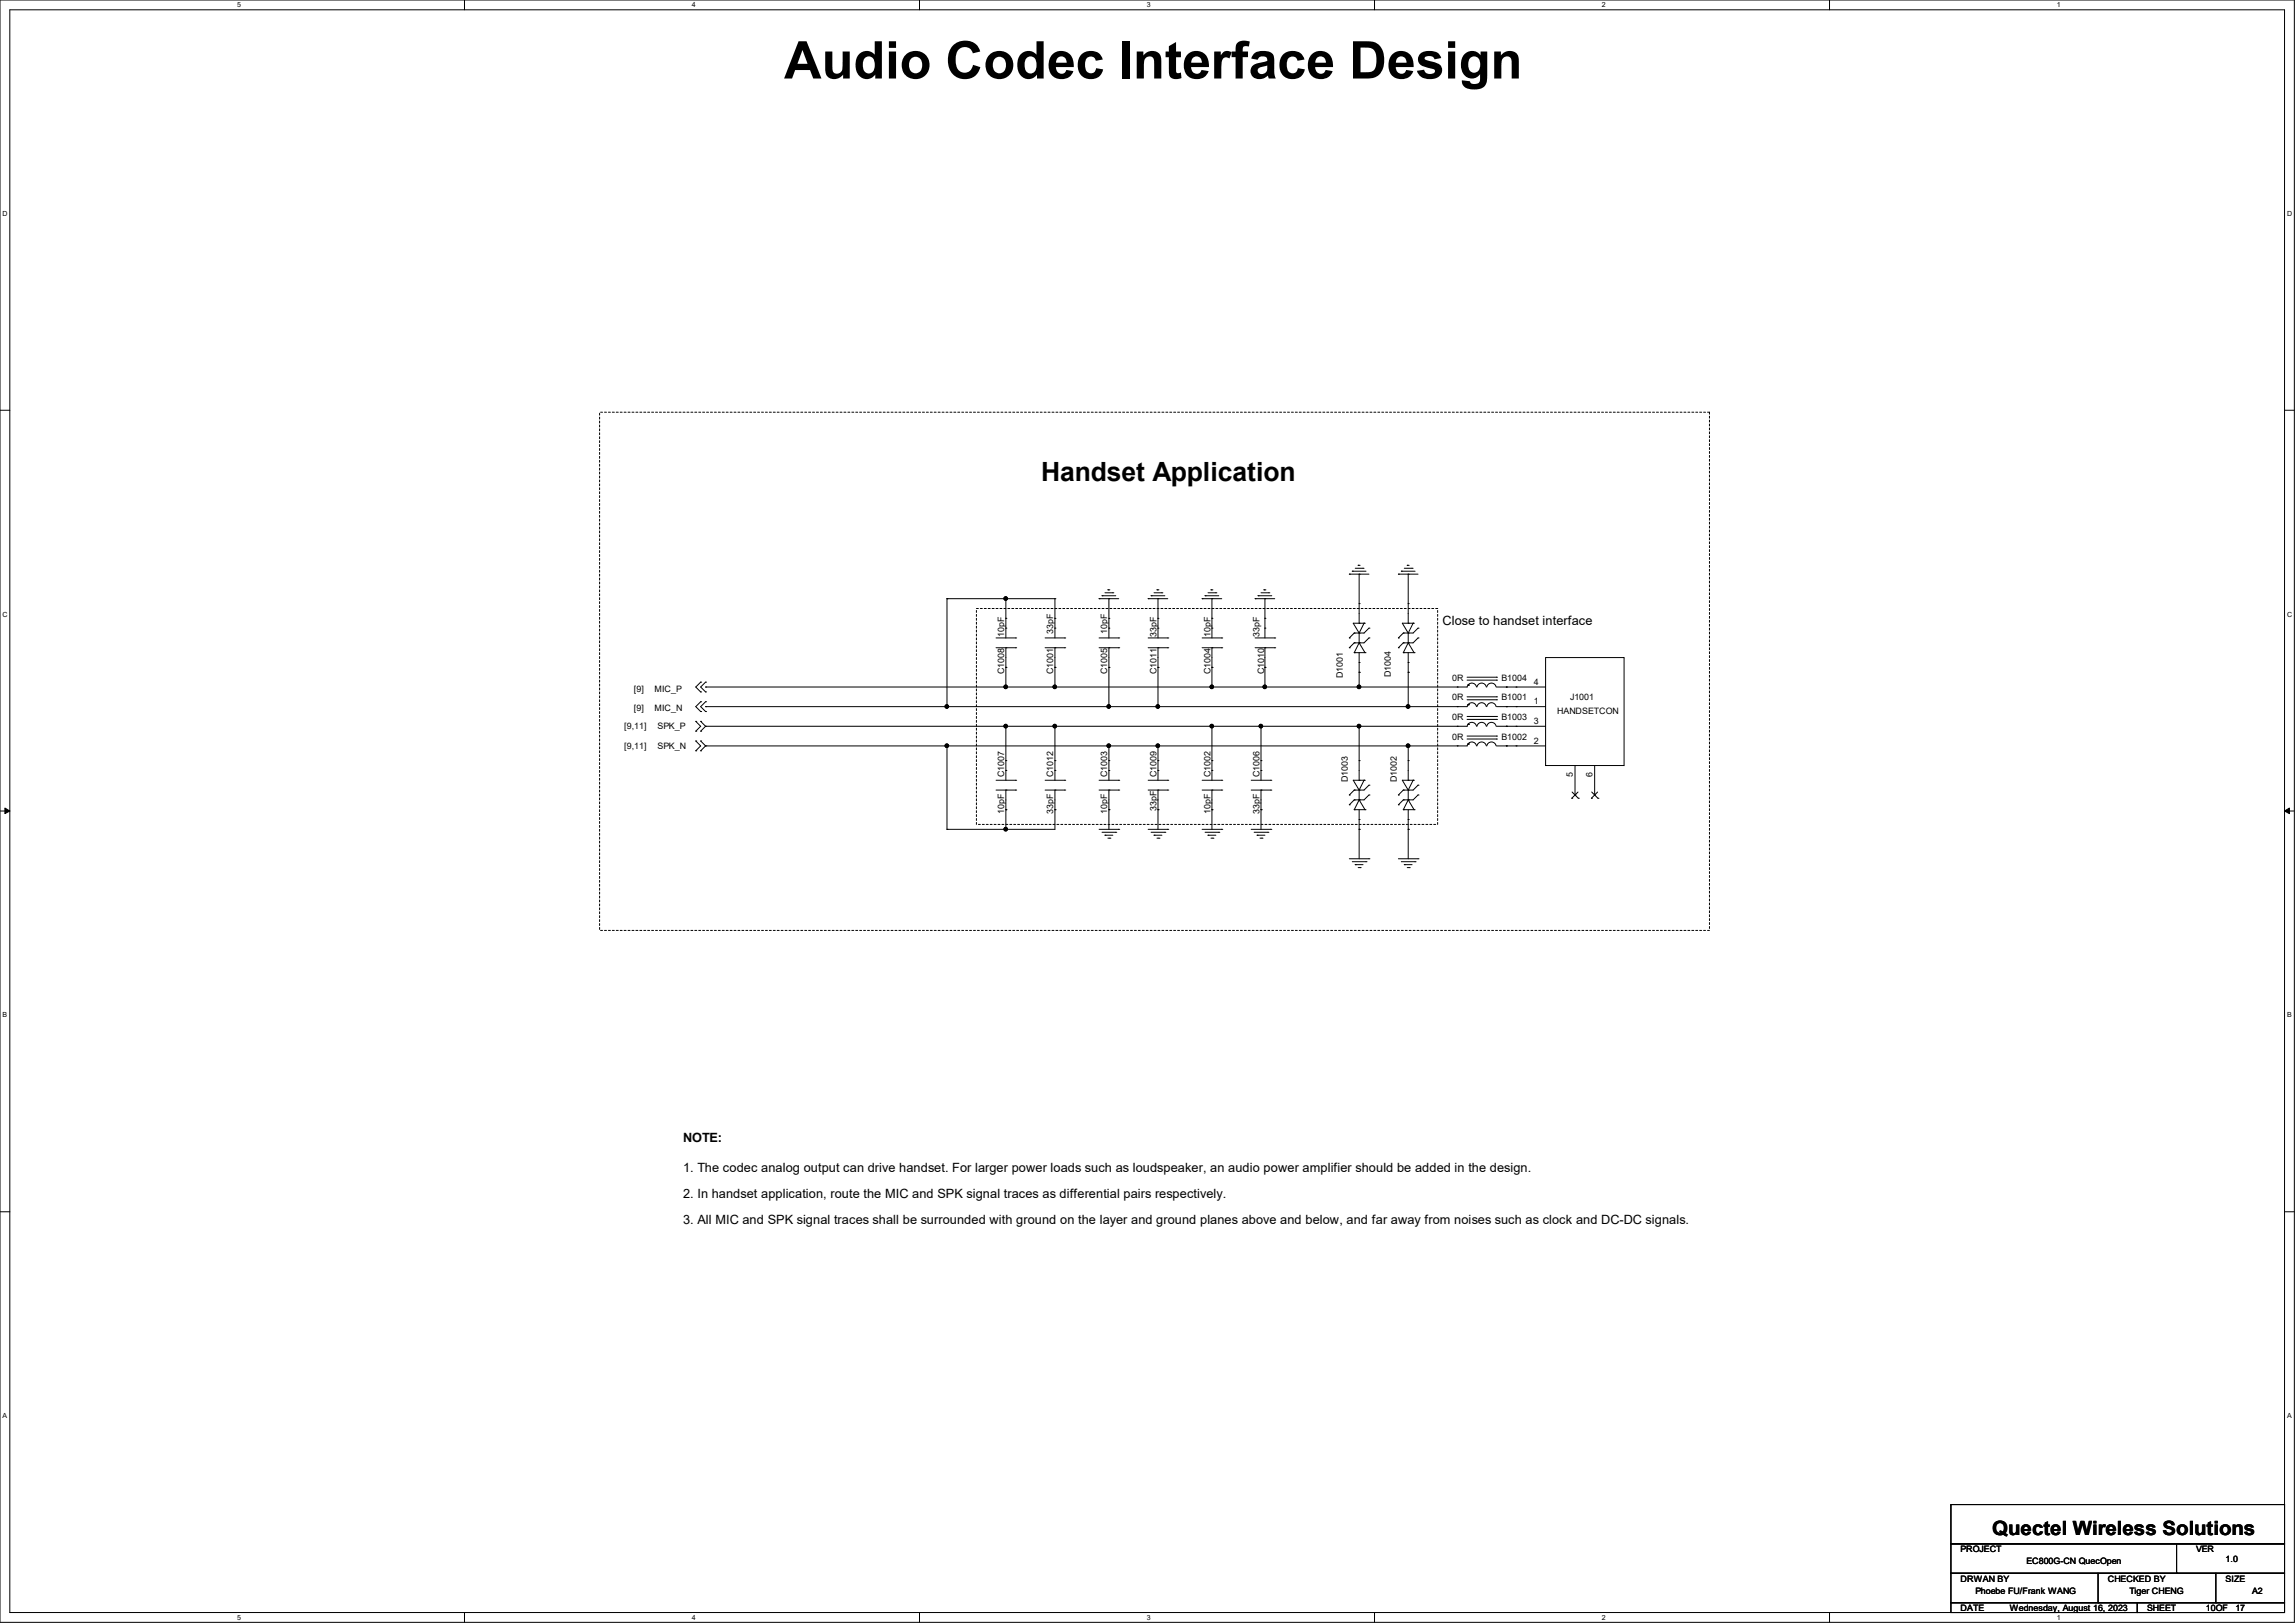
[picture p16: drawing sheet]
<svg xmlns="http://www.w3.org/2000/svg" width="297mm" height="210mm" viewBox="0 0 297 210" stroke-linecap="round" stroke-linejoin="round" font-family="sans-serif">
<defs><g id="words">
<text font-size="6.7" x="101.5" y="10.2">Audio Codec Interface Design</text>
<text font-size="3.4" x="134.7" y="62.2">Handset Application</text>
<text font-size="2.5" x="257.8" y="198.6">Quectel Wireless Solutions</text>
<g font-size="1.7">
<text x="186.7" y="80.9">Close to handset interface</text>
<text x="88.4" y="147.8">NOTE:</text>
<text x="88.4" y="151.6">1. The codec analog output can drive handset. For larger power loads such as loudspeaker, an audio power amplifier should be added in the design.</text>
<text x="88.4" y="155">2. In handset application, route the MIC and SPK signal traces as differential pairs respectively.</text>
<text x="88.4" y="158.4">3. All MIC and SPK signal traces shall be surrounded with ground on the layer and ground planes above and below, and far away from noises such as clock and DC-DC signals.</text>
</g>
<g font-size="1.1">
<text x="130" y="82.4" transform="rotate(-90 130 82.4)">10pF</text>
<text x="136.3" y="82" transform="rotate(-90 136.3 82)">33pF</text>
<text x="143.3" y="82" transform="rotate(-90 143.3 82)">10pF</text>
<text x="149.7" y="82.4" transform="rotate(-90 149.7 82.4)">33pF</text>
<text x="156.6" y="82.4" transform="rotate(-90 156.6 82.4)">10pF</text>
<text x="163" y="82.4" transform="rotate(-90 163 82.4)">33pF</text>
<text x="82" y="89.5">[9]</text>
<text x="84.7" y="89.5">MIC_P</text>
<text x="130" y="87.2" transform="rotate(-90 130 87.2)">C1008</text>
<text x="136.3" y="87.2" transform="rotate(-90 136.3 87.2)">C1001</text>
<text x="143.3" y="87.2" transform="rotate(-90 143.3 87.2)">C1005</text>
<text x="149.7" y="87.2" transform="rotate(-90 149.7 87.2)">C1011</text>
<text x="156.6" y="87.2" transform="rotate(-90 156.6 87.2)">C1004</text>
<text x="163.6" y="87.2" transform="rotate(-90 163.6 87.2)">C1010</text>
<text x="173.8" y="87.8" transform="rotate(-90 173.8 87.8)">D1001</text>
<text x="180" y="87.6" transform="rotate(-90 180 87.6)">D1004</text>
<text x="188" y="88.1">0R</text>
<text x="194.3" y="88.1">B1004</text>
<text x="198.5" y="88.6">4</text>
<text x="80.8" y="94.3">[9,11]</text>
<text x="82" y="92">[9]</text>
<text x="84.7" y="92">MIC_N</text>
<text x="85.1" y="94.3">SPK_P</text>
<text x="188" y="93.2">0R</text>
<text x="188" y="95.7">0R</text>
<text x="188" y="90.6">0R</text>
<text x="194.3" y="93.2">B1003</text>
<text x="194.3" y="95.7">B1002</text>
<text x="194.3" y="90.6">B1001</text>
<text x="198.5" y="91.1">1</text>
<text x="198.5" y="93.7">3</text>
<text x="201.5" y="92.4">HANDSETCON</text>
<text x="203.2" y="90.6">J1001</text>
<text x="80.8" y="96.9">[9,11]</text>
<text x="85.1" y="96.9">SPK_N</text>
<text x="130" y="100.6" transform="rotate(-90 130 100.6)">C1007</text>
<text x="136.3" y="100.6" transform="rotate(-90 136.3 100.6)">C1012</text>
<text x="143.3" y="100.6" transform="rotate(-90 143.3 100.6)">C1003</text>
<text x="149.7" y="100.6" transform="rotate(-90 149.7 100.6)">C1009</text>
<text x="156.6" y="100.6" transform="rotate(-90 156.6 100.6)">C1002</text>
<text x="163" y="100.6" transform="rotate(-90 163 100.6)">C1006</text>
<text x="174.4" y="101.2" transform="rotate(-90 174.4 101.2)">D1003</text>
<text x="180.8" y="101.2" transform="rotate(-90 180.8 101.2)">D1002</text>
<text x="198.5" y="96.2">2</text>
<text x="203.5" y="100.6" transform="rotate(-90 203.5 100.6)">5</text>
<text x="206.1" y="100.6" transform="rotate(-90 206.1 100.6)">6</text>
<text x="130" y="105.3" transform="rotate(-90 130 105.3)">10pF</text>
<text x="136.3" y="105.3" transform="rotate(-90 136.3 105.3)">33pF</text>
<text x="143.3" y="105.3" transform="rotate(-90 143.3 105.3)">10pF</text>
<text x="149.7" y="104.9" transform="rotate(-90 149.7 104.9)">33pF</text>
<text x="156.6" y="105.3" transform="rotate(-90 156.6 105.3)">10pF</text>
<text x="163" y="105.3" transform="rotate(-90 163 105.3)">33pF</text>
<text x="253.7" y="200.9">PROJECT</text>
<text x="262.2" y="202.4">EC800G-CN QuecOpen</text>
<text x="284.2" y="200.9">VER</text>
<text x="288" y="202.1">1.0</text>
<text x="253.7" y="208.5">DATE</text>
<text x="253.7" y="204.7">DRWAN BY</text>
<text x="255.6" y="206.2">Phoebe FU/Frank WANG</text>
<text x="260.1" y="208.5">Wednesday, August 16, 2023</text>
<text x="272.8" y="204.7">CHECKED BY</text>
<text x="275.6" y="206.2">Tiger CHENG</text>
<text x="277.9" y="208.5">SHEET</text>
<text x="285.5" y="208.5">10OF</text>
<text x="288" y="204.7">SIZE</text>
<text x="289.3" y="208.5">17</text>
<text x="291.5" y="206.2">A2</text>
</g>
<g font-size=".9">
<text x="30.7" y=".9">5</text>
<text x="89.5" y=".9">4</text>
<text x="148.4" y=".9">3</text>
<text x="207.3" y=".9">2</text>
<text x="266.2" y=".9">1</text>
<text x=".3" y="28">D</text>
<text x="296" y="28">D</text>
<text x=".3" y="79.8">C</text>
<text x="296" y="79.8">C</text>
<text x=".3" y="131.7">B</text>
<text x="296" y="131.7">B</text>
<text x=".3" y="183.5">A</text>
<text x="296" y="183.5">A</text>
<text x="30.7" y="209.6">5</text>
<text x="89.5" y="209.6">4</text>
<text x="148.4" y="209.6">3</text>
<text x="207.3" y="209.6">2</text>
<text x="266.2" y="209.6">1</text>
</g>
</g></defs>
<path d="M0 0h296.9v209.9h-296.9zM1.3 1.3h294.4v207.4h-294.4z" fill="none" stroke="#000" stroke-width=".13"/>
<g fill="#fff">
<path d="M30.7 .1h.5v1h-.5z"/>
<path d="M30.7 208.8h.5v1h-.5z"/>
</g>
<path d="M60.1 0v1.3M60.1 208.7v1.2" fill="none" stroke="#000" stroke-width=".13"/>
<g fill="#fff">
<path d="M89.5 .1h.5v1h-.5z"/>
<path d="M89.5 208.8h.5v1h-.5z"/>
</g>
<path d="M119 0v1.3M119 208.7v1.2" fill="none" stroke="#000" stroke-width=".13"/>
<g fill="#fff">
<path d="M148.4 .1h.5v1h-.5z"/>
<path d="M148.4 208.8h.5v1h-.5z"/>
</g>
<path d="M177.9 0v1.3M177.9 208.7v1.2" fill="none" stroke="#000" stroke-width=".13"/>
<g fill="#fff">
<path d="M207.3 .1h.5v1h-.5z"/>
<path d="M207.3 208.8h.5v1h-.5z"/>
</g>
<path d="M236.8 0v1.3M236.8 208.7v1.2" fill="none" stroke="#000" stroke-width=".13"/>
<g fill="#fff">
<path d="M266.2 .1h.5v1h-.5z"/>
<path d="M266.2 208.8h.5v1h-.5z"/>
<path d="M.3 27.2h.7v1h-.7z"/>
<path d="M296 27.2h.6v1h-.6z"/>
<path d="M.3 79h.7v1h-.7z"/>
<path d="M296 79h.6v1h-.6z"/>
</g>
<path d="M0 53.1h1.3M295.7 53.1h1.2" fill="none" stroke="#000" stroke-width=".13"/>
<g fill="#fff">
<path d="M.3 130.9h.6v1h-.6z"/>
<path d="M296 130.9h.6v1h-.6z"/>
</g>
<path d="M0 104.9h1.3M295.7 104.9h1.2" fill="none" stroke="#000" stroke-width=".13"/>
<path d="M.6 104.6l.7 .3-.7 .4zM295.7 104.9l.6-.3v.7z" fill="#000" stroke="#000" stroke-width=".13"/>
<g fill="#fff">
<path d="M.3 182.7h.6v1h-.6z"/>
<path d="M296 182.7h.5v1h-.5z"/>
</g>
<g fill="none" stroke="#000" stroke-width=".13">
<path d="M122.6 77.5h.1M122.6 77.5h13.9M122.6 77.5v13.9M130.2 77.5h.1M130.2 77.5v5M136.5 77.5h.1M136.5 77.5v5M142.2 77.5h.1M142.2 77.5h2.6M142.6 77.1h.1M142.6 77.1h1.8M143 76.7h1"/>
<path d="M143.4 76.3h.1M143.4 76.3h.2M143.5 77.5h.1M143.5 77.5v5M144 76.7h.1M148.6 77.5h.1M148.6 77.5h2.5M149 77.1h.1M149 77.1h1.7M149.4 76.7h1M149.7 76.3h.1M149.7 76.3h.3"/>
<path d="M149.9 77.5h.1M149.9 77.5v5M150.4 76.7h.1M155.6 77.5h.1M155.6 77.5h2.5M156 77.1h.1M156 77.1h1.7M156.3 76.7h1.1M156.7 76.3h.1M156.7 76.3h.3M156.8 77.5h.1M156.8 77.5v5"/>
<path d="M157.4 76.7h.1M162.4 77.5h.1M162.4 77.5h2.6M162.8 77.1h.1M162.8 77.1h1.8M163.2 76.7h1M163.6 76.3h.1M163.6 76.3h.2M163.7 77.5h.1M163.7 77.5v5M164.2 76.7h.1M174.6 74.3h.1"/>
<path d="M174.6 74.3h2.6M175 73.9h.1M175 73.9h1.8M175.4 73.5h1M175.8 73.2h.1M175.8 73.2h.2M175.9 78.1h.1M175.9 74.3h.1M175.9 74.3v6.3M176.4 73.5h.1M181 74.3h.1M181 74.3h2.5"/>
<path d="M181.4 73.9h.1M181.4 73.9h1.7M181.7 73.5h1.1M182.1 73.2h.1M182.1 73.2h.3M182.2 78.1h.1M182.2 74.3h.1M182.2 74.3v6.3M182.8 73.5h.1M90 93.3h.1M90 94.6h.1M90 95.9h.1"/>
<path d="M90 97.2h.1M90 93.3l.7 .7-.7 .6M90 95.9l.7 .6-.7 .7M90.7 94.6h.1M90.7 93.3h.1M90.7 97.2h.1M90.7 95.9h.1M90.7 88.3h.1M90.7 89.5h.1M90.7 90.8h.1M90.7 92.1h.1M90.7 93.3l.6 .7"/>
<path d="M90.7 95.9l.6 .6M90.7 88.3l-.7 .6 .7 .6M90.7 90.8l-.7 .6 .7 .7M91.3 88.3h.1M91.3 89.5h.1M91.3 90.8h.1M91.3 92.1h.1M91.3 88.9h.1M91.3 91.4h.1M91.3 94h.1M91.3 96.5h.1M91.3 94l-.6 .6"/>
<path d="M91.3 96.5l-.6 .7M91.3 88.3l-.6 .6 .6 .6M91.3 90.8l-.6 .6 .6 .7M91.3 94h98.6M91.3 96.5h98.6M91.3 88.9h98.6M91.3 91.4h98.6M122.6 91.4h.1M122.6 96.5h.1M122.6 96.5v10.8M128.9 83.8h2.5M128.9 82.5h2.5"/>
<path d="M130.2 83.8h.1M130.2 81.3h.1M130.2 86.4h.1M130.2 80h.1M130.2 99.7h.1M130.2 98.4h.1M130.2 88.9h.1M130.2 94h.1M130.2 83.8v5.1M130.2 94v7M131.4 83.8h.1M131.4 82.5h.1"/>
<path d="M135.3 83.8h2.5M135.3 82.5h2.5M136.5 83.8h.1M136.5 81.3h.1M136.5 86.4h.1M136.5 80h.1M136.5 99.7h.1M136.5 98.4h.1M136.5 88.9h.1M136.5 94h.1M136.5 83.8v5.1M136.5 94v7"/>
<path d="M137.8 83.8h.1M137.8 82.5h.1M142.2 83.8h2.6M142.2 82.5h2.6M143.5 99.7h.1M143.5 98.4h.1M143.5 83.8h.1M143.5 81.3h.1M143.5 86.4h.1M143.5 80h.1M143.5 96.5h.1M143.5 91.4h.1"/>
<path d="M143.5 83.8v7.6M143.5 96.5v4.5M144.8 83.8h.1M144.8 82.5h.1M148.6 83.8h2.5M148.6 82.5h2.5M149.9 99.7h.1M149.9 98.4h.1M149.9 83.8h.1M149.9 81.3h.1M149.9 86.4h.1M149.9 80h.1"/>
<path d="M149.9 96.5h.1M149.9 91.4h.1M149.9 83.8v7.6M149.9 96.5v4.5M151.1 83.8h.1M151.1 82.5h.1M155.6 83.8h2.5M155.6 82.5h2.5M156.8 83.8h.1M156.8 81.3h.1M156.8 86.4h.1M156.8 80h.1"/>
<path d="M156.8 99.7h.1M156.8 98.4h.1M156.8 88.9h.1M156.8 94h.1M156.8 83.8v5.1M156.8 94v7M158.1 83.8h.1M158.1 82.5h.1M162.4 83.8h2.6M162.4 82.5h2.6M163.2 99.7h.1M163.2 98.4h.1"/>
<path d="M163.2 94h.1M163.2 94v7M163.7 83.8h.1M163.7 81.3h.1M163.7 86.4h.1M163.7 80h.1M163.7 88.9h.1M163.7 83.8v5.1M165 83.8h.1M165 82.5h.1M174.6 83.8h.1M174.6 82.5h.1"/>
<path d="M175.3 84.5h.1M175.3 83.2h.1M175.3 81.9h.1M175.3 84.5h1.4M175.3 83.2l-.7 .6M175.3 81.9l-.7 .6M175.9 98.4h.1M175.9 83.2h.1M175.9 85.7h.1M175.9 81.9h.1M175.9 80.6h.1M175.9 87h.1"/>
<path d="M175.9 88.9h.1M175.9 94h.1M175.9 81.9v1.3M175.9 84.5v4.4M175.9 94v7M175.9 83.2l.8 1.3M175.9 83.2l-.6 1.3M176.5 80.6h.1M176.5 80.6h-1.4l.8 1.3M176.5 80.6l-.6 1.3M176.7 84.5h.1M177.2 82.5h.1"/>
<path d="M177.2 81.3h.1M177.2 82.5l-.7 .7h-1.2M177.2 81.3l-.7 .6h-1.2M181 83.8h.1M181 82.5h.1M181.6 84.5h.1M181.6 83.2h.1M181.6 81.9h.1M181.6 84.5h1.4M181.6 83.2l-.6 .6M181.6 81.9l-.6 .6M182.2 98.4h.1"/>
<path d="M182.2 83.2h.1M182.2 85.7h.1M182.2 81.9h.1M182.2 80.6h.1M182.2 87h.1M182.2 91.4h.1M182.2 96.5h.1M182.2 81.9v1.3M182.2 84.5v6.9M182.2 96.5v4.5M182.2 83.2l.8 1.3M182.2 83.2l-.6 1.3"/>
<path d="M182.9 80.6h.1M182.9 80.6h-1.4l.7 1.3M182.9 80.6l-.7 1.3M183 84.5h.1M183.5 82.5h.1M183.5 81.3h.1M183.5 82.5l-.6 .7h-1.3M183.5 81.3l-.6 .6h-1.3M188.6 94h.1M188.6 96.5h.1M188.6 88.9h.1M188.6 91.4h.1"/>
<path d="M189.9 93.1h3.8M189.9 92.7h3.8M189.9 95.6h3.8M189.9 95.2h3.8M189.9 88h3.8M189.9 87.6h3.8M189.9 90.6h3.8M189.9 90.2h3.8M190 93.7h.1M190 96.3h.1M190 88.6h.1M190 91.2h.1"/>
<path d="M191.1 94a.61 .61 0 0 0-.6-.5 .61 .61 0 0 0-.6 .5M191.1 96.5a.61 .61 0 0 0-.6-.5 .61 .61 0 0 0-.6 .5M191.1 88.9a.61 .61 0 0 0-.6-.5 .61 .61 0 0 0-.6 .5M191.1 91.4a.61 .61 0 0 0-.6-.5 .61 .61 0 0 0-.6 .5M192.3 94a.61 .61 0 0 0-.6-.5 .61 .61 0 0 0-.6 .5M192.3 96.5a.61 .61 0 0 0-.6-.5 .61 .61 0 0 0-.6 .5M192.3 88.9a.61 .61 0 0 0-.6-.5 .61 .61 0 0 0-.6 .5M192.3 91.4a.61 .61 0 0 0-.6-.5 .61 .61 0 0 0-.6 .5M193.6 94a.61 .61 0 0 0-.6-.5 .61 .61 0 0 0-.6 .5M193.6 96.5a.61 .61 0 0 0-.6-.5 .61 .61 0 0 0-.6 .5M193.6 88.9a.61 .61 0 0 0-.6-.5 .61 .61 0 0 0-.6 .5M193.6 91.4a.61 .61 0 0 0-.6-.5 .61 .61 0 0 0-.6 .5"/>
<path d="M193.7 93.1h.1M193.7 92.7h.1M193.7 95.6h.1M193.7 95.2h.1M193.7 88h.1M193.7 87.6h.1M193.7 90.6h.1M193.7 90.2h.1M193.7 94h6.3M193.7 96.5h6.3M193.7 88.9h6.3M193.7 91.4h6.3"/>
<path d="M194.9 94h.1M194.9 96.5h.1M194.9 88.9h.1M194.9 91.4h.1M196.2 88.9h.1M196.2 91.4h.1M196.2 94h.1M196.2 96.5h.1M200 85.1h10.2v14h-10.2zM203.8 99.1v3.8M206.4 99.1v3.8M122.6 107.3h.1"/>
<path d="M128.9 102.2h2.5M128.9 101h2.5M130.2 102.2h.1M130.2 104.8h.1M130.2 107.3h.1M130.2 102.2v5.1M131.4 102.2h.1M131.4 101h.1M135.3 102.2h2.5M135.3 101h2.5M136.5 102.2h.1M136.5 104.8h.1"/>
<path d="M136.5 102.2v5.1h-13.9M137.8 102.2h.1M137.8 101h.1M142.2 107.3h2.6M142.2 102.2h2.6M142.2 101h2.6M142.6 107.7h1.8M143 108.1h.1M143 108.1h1M143.4 108.5h.2M143.5 102.2h.1M143.5 104.8h.1"/>
<path d="M143.5 102.2v5.1M143.6 108.5h.1M144.4 107.7h.1M144.8 107.3h.1M144.8 102.2h.1M144.8 101h.1M148.6 107.3h2.5M148.6 102.2h2.5M148.6 101h2.5M149 107.7h1.7M149.4 108.1h.1M149.4 108.1h1"/>
<path d="M149.7 108.5h.3M149.9 102.2h.1M149.9 104.8h.1M149.9 102.2v5.1M150 108.5h.1M150.7 107.7h.1M151.1 107.3h.1M151.1 102.2h.1M151.1 101h.1M155.6 107.3h2.5M155.6 102.2h2.5M155.6 101h2.5"/>
<path d="M156 107.7h1.7M156.3 108.1h.1M156.3 108.1h1.1M156.7 108.5h.3M156.8 102.2h.1M156.8 104.8h.1M156.8 102.2v5.1M157 108.5h.1M157.7 107.7h.1M158.1 107.3h.1M158.1 102.2h.1M158.1 101h.1"/>
<path d="M161.9 107.3h2.6M161.9 102.2h2.6M161.9 101h2.6M162.3 107.7h1.8M162.7 108.1h.1M162.7 108.1h1M163.1 108.5h.2M163.2 102.2h.1M163.2 104.8h.1M163.2 102.2v5.1M163.3 108.5h.1M164.1 107.7h.1"/>
<path d="M164.5 107.3h.1M164.5 102.2h.1M164.5 101h.1M174.6 104.1h.1M174.6 102.9h.1M174.6 111.1h2.6M175 111.5h1.8M175.3 104.8h.1M175.3 103.5h.1M175.3 102.2h.1M175.3 104.8h1.4M175.3 103.5l-.7 .6"/>
<path d="M175.3 102.2l-.7 .7M175.4 111.9h.1M175.4 111.9h1M175.8 112.3h.2M175.9 103.5h.1M175.9 106h.1M175.9 102.2h.1M175.9 101h.1M175.9 107.3h.1M175.9 103.5l.8 1.3M175.9 103.5l-.6 1.3M175.9 102.2v1.3"/>
<path d="M175.9 104.8v6.3M176 112.3h.1M176.5 101h.1M176.5 101h-1.4l.8 1.2M176.5 101l-.6 1.2M176.7 104.8h.1M176.8 111.5h.1M177.2 111.1h.1M177.2 102.9h.1M177.2 101.6h.1M177.2 102.9l-.7 .6h-1.2M177.2 101.6l-.7 .6h-1.2"/>
<path d="M181 104.1h.1M181 102.9h.1M181 111.1h2.5M181.4 111.5h1.7M181.6 104.8h.1M181.6 103.5h.1M181.6 102.2h.1M181.6 104.8h1.4M181.6 103.5l-.6 .6M181.6 102.2l-.6 .7M181.7 111.9h.1M181.7 111.9h1.1"/>
<path d="M182.1 112.3h.3M182.2 103.5h.1M182.2 106h.1M182.2 102.2h.1M182.2 101h.1M182.2 107.3h.1M182.2 103.5l.8 1.3M182.2 103.5l-.6 1.3M182.2 102.2v1.3M182.2 104.8v6.3M182.4 112.3h.1M182.9 101h.1"/>
<path d="M182.9 101h-1.4l.7 1.2M182.9 101l-.7 1.2M183 104.8h.1M183.1 111.5h.1M183.5 111.1h.1M183.5 102.9h.1M183.5 101.6h.1M183.5 102.9l-.6 .6h-1.3M183.5 101.6l-.6 .6h-1.3M203.4 103.3h.1M203.5 102.5l.8 .8M203.8 102.9h.1"/>
<path d="M204.2 102.5l-.8 .8M204.3 103.3h.1M206 103.3h.1M206 102.5l.8 .8M206.4 102.9h.1M206.8 102.5l-.8 .8M206.8 103.3h.1M0 156.8h1.3M295.7 156.8h1.2M252.5 194.7h43.2v5.1h-43.2zM252.5 199.8h43.2v3.8h-43.2zM281.7 199.8v3.8"/>
<path d="M252.5 203.6h43.2v3.8h-43.2zM252.5 207.4h24.1v1.3h-24.1zM271.5 207.4h.1M271.5 203.6v3.8M276.6 207.4h19.1v1.3h-19.1zM281.7 203.6h.1M286.8 207.4h.1M286.8 203.6v3.8"/>
</g>
<path d="M77.6 53.3h143.6v67.1h-143.6zM126.4 78.7h59.7v28h-59.7z" fill="none" stroke="#000" stroke-width=".13" stroke-dasharray=".3"/>
<g fill="#000" stroke="#000" stroke-width=".13">
<circle cx="130.2" cy="77.4" r=".23"/>
<circle cx="122.5" cy="96.5" r=".23"/>
<circle cx="122.5" cy="91.4" r=".23"/>
<circle cx="130.2" cy="88.9" r=".23"/>
<circle cx="130.2" cy="94" r=".23"/>
<circle cx="136.5" cy="94" r=".23"/>
<circle cx="136.5" cy="88.9" r=".23"/>
<circle cx="143.5" cy="91.4" r=".23"/>
<circle cx="143.5" cy="96.5" r=".23"/>
<circle cx="149.8" cy="91.4" r=".23"/>
<circle cx="149.8" cy="96.5" r=".23"/>
<circle cx="156.8" cy="94" r=".23"/>
<circle cx="156.8" cy="88.9" r=".23"/>
<circle cx="163.2" cy="94" r=".23"/>
<circle cx="163.7" cy="88.9" r=".23"/>
<circle cx="175.9" cy="88.9" r=".23"/>
<circle cx="175.9" cy="94" r=".23"/>
<circle cx="182.2" cy="91.4" r=".23"/>
<circle cx="182.2" cy="96.5" r=".23"/>
<circle cx="130.2" cy="107.3" r=".23"/>
</g>
<use href="#words"/>
</svg>
